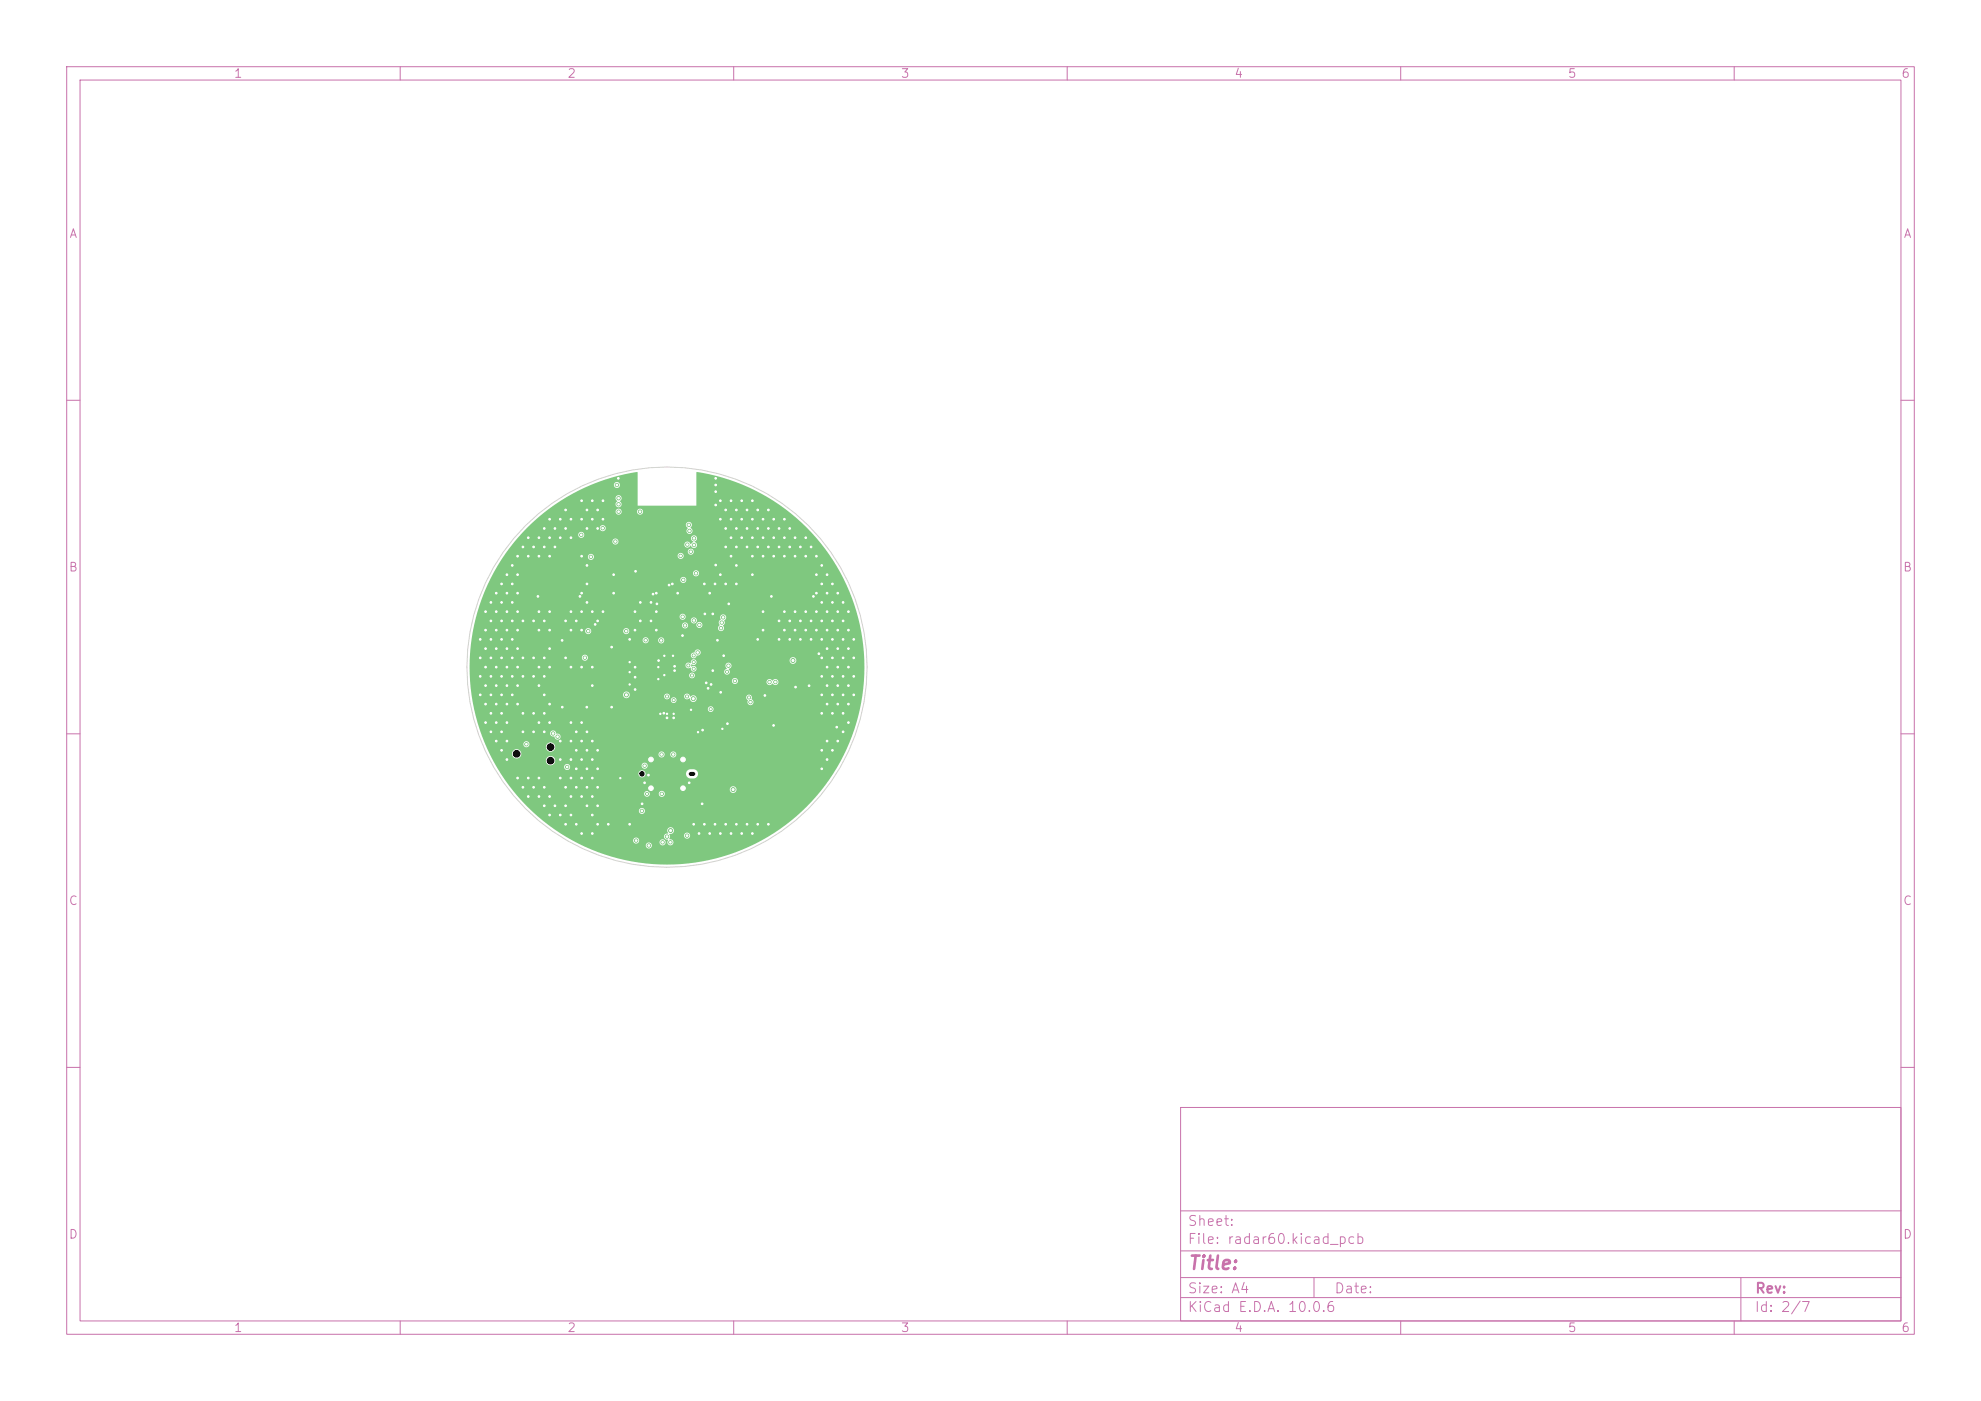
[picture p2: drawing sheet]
<svg xmlns="http://www.w3.org/2000/svg" width="297mm" height="210mm" viewBox="0 0 297 210" stroke-linecap="round" stroke-linejoin="round" font-family="sans-serif">
<defs><g id="words">
<text font-size="2" fill="#c872ab" x="178" y="190.8">Title:</text>
<g font-size="1.5" fill="#c872ab">
<text x="178" y="184.1">Sheet:</text>
<text x="178" y="186.8">File: radar60.kicad_pcb</text>
<text x="178" y="197">KiCad E.D.A. 10.0.6</text>
<text x="178" y="194.2">Size: A4</text>
<text x="200" y="194.2">Date:</text>
<text x="263" y="197">Id: 2/7</text>
<text x="263" y="194.2">Rev:</text>
</g>
<g font-size="1.3" fill="#c872ab">
<text x="35" y="12">1</text>
<text x="85" y="12">2</text>
<text x="135" y="12">3</text>
<text x="185" y="12">4</text>
<text x="235" y="12">5</text>
<text x="285" y="12">6</text>
<text x="10.3" y="36">A</text>
<text x="285.3" y="36">A</text>
<text x="10.2" y="86">B</text>
<text x="285.2" y="86">B</text>
<text x="10.2" y="136">C</text>
<text x="285.2" y="136">C</text>
<text x="10.2" y="186">D</text>
<text x="285.2" y="186">D</text>
<text x="35" y="200">1</text>
<text x="85" y="200">2</text>
<text x="135" y="200">3</text>
<text x="185" y="200">4</text>
<text x="235" y="200">5</text>
<text x="285" y="200">6</text>
</g>
</g></defs>
<g fill="none" stroke="#c872ab" stroke-width=".15">
<path d="M10 10h277v190h-277zM12 12h273v186h-273zM60 10v2M110 10v2M160 10v2M210 10v2M260 10v2M10 60h2M285 60h2M10 110h2M285 110h2M10 160h2"/>
<path d="M177 166h108v32h-108zM285 160h2M60 198v2M110 198v2M160 198v2M177 194.5h108M177 191.5h108M177 187.5h108M177 181.5h108M197 191.5v3M210 198v2M260 198v2"/>
<path d="M261 191.5v6.5"/>
</g>
<g fill="#7fc87f" stroke="#7fc87f" stroke-width=".15">
<circle cx="97.6" cy="113.9" r=".55"/>
<circle cx="97.6" cy="118.2" r=".55"/>
<circle cx="102.4" cy="113.9" r=".55"/>
<circle cx="102.4" cy="118.2" r=".55"/>
<circle cx="105.3" cy="109.4" r=".25"/>
<circle cx="99.6" cy="101.2" r=".23"/>
<circle cx="96.3" cy="120.5" r=".25"/>
<circle cx="82.4" cy="108.3" r=".25"/>
<circle cx="81.6" cy="118" r=".25"/>
<circle cx="86.4" cy="109.7" r=".25"/>
<circle cx="96.6" cy="117.3" r=".25"/>
<circle cx="76.8" cy="98.6" r=".25"/>
<circle cx="80.8" cy="80.6" r=".25"/>
<circle cx="107.2" cy="87.5" r=".25"/>
<circle cx="112.8" cy="83.4" r=".25"/>
<circle cx="127.2" cy="97.2" r=".25"/>
<circle cx="100.3" cy="87.7" r=".25"/>
<circle cx="73.6" cy="90.3" r=".25"/>
<circle cx="84.3" cy="106" r=".25"/>
<circle cx="110.4" cy="79.2" r=".25"/>
<circle cx="87.2" cy="94.5" r=".25"/>
<circle cx="109.6" cy="75.1" r=".25"/>
<circle cx="119.2" cy="80.6" r=".25"/>
<circle cx="112.8" cy="80.6" r=".25"/>
<circle cx="72.8" cy="105.5" r=".25"/>
<circle cx="84" cy="113.9" r=".25"/>
<circle cx="87.2" cy="83.4" r=".25"/>
<circle cx="74.4" cy="97.2" r=".25"/>
<circle cx="80.8" cy="116.6" r=".25"/>
<circle cx="82.4" cy="91.7" r=".25"/>
<circle cx="123.2" cy="106.9" r=".25"/>
<circle cx="107.3" cy="71.7" r=".25"/>
<circle cx="78.4" cy="109.7" r=".25"/>
<circle cx="123.2" cy="87.5" r=".25"/>
<circle cx="88.8" cy="124.9" r=".25"/>
<circle cx="87.2" cy="91.7" r=".25"/>
<circle cx="73.6" cy="106.9" r=".25"/>
<circle cx="104.6" cy="109.8" r=".22"/>
<circle cx="94.4" cy="102.6" r=".22"/>
<circle cx="106.4" cy="124.9" r=".25"/>
<circle cx="125.6" cy="97.2" r=".25"/>
<circle cx="82.4" cy="97.2" r=".25"/>
<circle cx="77.6" cy="102.8" r=".25"/>
<circle cx="110.4" cy="82" r=".25"/>
<circle cx="72.8" cy="108.3" r=".25"/>
<circle cx="80" cy="93.1" r=".25"/>
<circle cx="124.8" cy="98.6" r=".25"/>
<circle cx="92" cy="86.1" r=".25"/>
<circle cx="100" cy="107.6" r=".25"/>
<circle cx="123.2" cy="95.8" r=".25"/>
<circle cx="88" cy="87.5" r=".25"/>
<circle cx="88.8" cy="75.1" r=".25"/>
<circle cx="125.4" cy="109" r=".25"/>
<circle cx="123.2" cy="115.2" r=".25"/>
<circle cx="124.8" cy="90.3" r=".25"/>
<circle cx="76" cy="91.7" r=".25"/>
<circle cx="112" cy="76.4" r=".25"/>
<circle cx="116.8" cy="82" r=".25"/>
<circle cx="120.8" cy="94.5" r=".25"/>
<circle cx="81.6" cy="98.6" r=".25"/>
<circle cx="97.2" cy="116.2" r=".25"/>
<circle cx="108.8" cy="123.6" r=".25"/>
<circle cx="120.8" cy="91.7" r=".25"/>
<circle cx="81.6" cy="106.9" r=".25"/>
<circle cx="88" cy="79.2" r=".25"/>
<circle cx="81.6" cy="101.4" r=".25"/>
<circle cx="88" cy="115.2" r=".25"/>
<circle cx="93" cy="116.6" r=".22"/>
<circle cx="87.2" cy="77.8" r=".25"/>
<circle cx="88" cy="84.8" r=".25"/>
<circle cx="110.4" cy="84.8" r=".25"/>
<circle cx="110.4" cy="123.6" r=".25"/>
<circle cx="119.2" cy="94.5" r=".25"/>
<circle cx="124.8" cy="112.5" r=".25"/>
<circle cx="76" cy="100" r=".25"/>
<circle cx="82.4" cy="80.6" r=".25"/>
<circle cx="74.4" cy="88.9" r=".25"/>
<circle cx="110.4" cy="76.4" r=".25"/>
<circle cx="101" cy="107.6" r=".25"/>
<circle cx="85.6" cy="77.8" r=".25"/>
<circle cx="123.2" cy="104.2" r=".25"/>
<circle cx="108" cy="75.1" r=".25"/>
<circle cx="74.4" cy="94.5" r=".25"/>
<circle cx="77.6" cy="91.7" r=".25"/>
<circle cx="89.2" cy="93.6" r=".25"/>
<circle cx="95.2" cy="103.4" r=".25"/>
<circle cx="121.6" cy="93.1" r=".25"/>
<circle cx="84" cy="122.2" r=".25"/>
<circle cx="95.3" cy="85.6" r=".25"/>
<circle cx="98.7" cy="101.8" r=".22"/>
<circle cx="80.8" cy="94.5" r=".25"/>
<circle cx="79.2" cy="80.6" r=".25"/>
<circle cx="120.8" cy="83.4" r=".25"/>
<circle cx="82.4" cy="105.5" r=".25"/>
<circle cx="89.6" cy="112.5" r=".25"/>
<circle cx="90.4" cy="91.7" r=".25"/>
<circle cx="96" cy="93.1" r=".25"/>
<circle cx="78.4" cy="98.6" r=".25"/>
<circle cx="99" cy="107" r=".23"/>
<circle cx="124.8" cy="106.9" r=".25"/>
<circle cx="87.2" cy="111.1" r=".25"/>
<circle cx="105.9" cy="102.4" r=".25"/>
<circle cx="125.6" cy="100" r=".25"/>
<circle cx="75.2" cy="109.7" r=".25"/>
<circle cx="91.7" cy="97" r=".25"/>
<circle cx="117.6" cy="91.7" r=".25"/>
<circle cx="85.6" cy="108.3" r=".25"/>
<circle cx="107.3" cy="73.7" r=".25"/>
<circle cx="121.6" cy="82" r=".25"/>
<circle cx="77.6" cy="83.4" r=".25"/>
<circle cx="98.7" cy="99" r=".25"/>
<circle cx="123.2" cy="101.4" r=".25"/>
<circle cx="84.8" cy="93.1" r=".25"/>
<circle cx="124.8" cy="93.1" r=".25"/>
<circle cx="99.6" cy="98.3" r=".23"/>
<circle cx="100.8" cy="87.5" r=".25"/>
<circle cx="87.2" cy="108.3" r=".25"/>
<circle cx="84.3" cy="96" r=".25"/>
<circle cx="88.8" cy="111.1" r=".25"/>
<circle cx="120" cy="93.1" r=".25"/>
<circle cx="122" cy="89.4" r=".25"/>
<circle cx="115.7" cy="89.4" r=".25"/>
<circle cx="89.6" cy="79.2" r=".25"/>
<circle cx="84.8" cy="79.2" r=".25"/>
<circle cx="76.8" cy="90.3" r=".25"/>
<circle cx="125.6" cy="105.5" r=".25"/>
<circle cx="92.7" cy="71.7" r=".25"/>
<circle cx="75.2" cy="112.5" r=".25"/>
<circle cx="85.6" cy="111.1" r=".25"/>
<circle cx="113.6" cy="95.8" r=".25"/>
<circle cx="76" cy="113.9" r=".25"/>
<circle cx="73.6" cy="95.8" r=".25"/>
<circle cx="95.2" cy="91.7" r=".25"/>
<circle cx="74.4" cy="102.8" r=".25"/>
<circle cx="75.2" cy="106.9" r=".25"/>
<circle cx="75.2" cy="104.2" r=".25"/>
<circle cx="74.4" cy="105.5" r=".25"/>
<circle cx="87.2" cy="119.4" r=".25"/>
<circle cx="78.4" cy="93.1" r=".25"/>
<circle cx="84" cy="77.8" r=".25"/>
<circle cx="105.3" cy="120.5" r=".25"/>
<circle cx="85.6" cy="100" r=".25"/>
<circle cx="85.6" cy="122.2" r=".25"/>
<circle cx="74.4" cy="91.7" r=".25"/>
<circle cx="99.5" cy="106.9" r=".25"/>
<circle cx="117.6" cy="77.8" r=".25"/>
<circle cx="127.2" cy="108.3" r=".25"/>
<circle cx="107.3" cy="72.7" r=".25"/>
<circle cx="75.2" cy="95.8" r=".25"/>
<circle cx="84.8" cy="76.4" r=".25"/>
<circle cx="119.2" cy="83.4" r=".25"/>
<circle cx="111.2" cy="77.8" r=".25"/>
<circle cx="87.2" cy="124.9" r=".25"/>
<circle cx="105.6" cy="123.6" r=".25"/>
<circle cx="109.6" cy="77.8" r=".25"/>
<circle cx="114.4" cy="91.7" r=".25"/>
<circle cx="76.8" cy="104.2" r=".25"/>
<circle cx="91.2" cy="123.6" r=".25"/>
<circle cx="108" cy="77.8" r=".25"/>
<circle cx="113.6" cy="123.6" r=".25"/>
<circle cx="116" cy="108.7" r=".25"/>
<circle cx="77.6" cy="86.1" r=".25"/>
<circle cx="97.9" cy="89.1" r=".25"/>
<circle cx="125.6" cy="88.9" r=".25"/>
<circle cx="108" cy="124.9" r=".25"/>
<circle cx="108.3" cy="109.2" r=".23"/>
<circle cx="101.1" cy="99.9" r=".25"/>
<circle cx="128" cy="101.4" r=".25"/>
<circle cx="72.8" cy="100" r=".25"/>
<circle cx="87" cy="89.4" r=".25"/>
<circle cx="116" cy="83.4" r=".25"/>
<circle cx="97.6" cy="93.1" r=".25"/>
<circle cx="127.2" cy="105.5" r=".25"/>
<circle cx="97.6" cy="90.3" r=".25"/>
<circle cx="86.4" cy="115.2" r=".25"/>
<circle cx="88.8" cy="102.8" r=".25"/>
<circle cx="72" cy="98.6" r=".25"/>
<circle cx="127.2" cy="100" r=".25"/>
<circle cx="80" cy="106.9" r=".25"/>
<circle cx="85.6" cy="91.7" r=".25"/>
<circle cx="80.8" cy="102.8" r=".25"/>
<circle cx="72.8" cy="94.5" r=".25"/>
<circle cx="122.4" cy="94.5" r=".25"/>
<circle cx="109.3" cy="90.5" r=".25"/>
<circle cx="106.6" cy="102.6" r=".25"/>
<circle cx="79.2" cy="119.4" r=".25"/>
<circle cx="127.2" cy="102.8" r=".25"/>
<circle cx="81.6" cy="79.2" r=".25"/>
<circle cx="76.8" cy="87.5" r=".25"/>
<circle cx="107.6" cy="96" r=".25"/>
<circle cx="102.3" cy="95.3" r=".25"/>
<circle cx="72.8" cy="91.7" r=".25"/>
<circle cx="77.6" cy="97.2" r=".25"/>
<circle cx="122.4" cy="88.9" r=".25"/>
<circle cx="77.6" cy="100" r=".25"/>
<circle cx="98.4" cy="91.7" r=".25"/>
<circle cx="81.6" cy="104.2" r=".25"/>
<circle cx="128" cy="95.8" r=".25"/>
<circle cx="112.8" cy="75.1" r=".25"/>
<circle cx="80.8" cy="91.7" r=".25"/>
<circle cx="108.8" cy="87.5" r=".25"/>
<circle cx="76" cy="97.2" r=".25"/>
<circle cx="108.5" cy="98.3" r=".25"/>
<circle cx="72" cy="101.4" r=".25"/>
<circle cx="75.2" cy="93.1" r=".25"/>
<circle cx="94.4" cy="99.2" r=".22"/>
<circle cx="72.8" cy="97.2" r=".25"/>
<circle cx="76.8" cy="101.4" r=".25"/>
<circle cx="89.6" cy="76.4" r=".25"/>
<circle cx="106.9" cy="100.5" r=".25"/>
<circle cx="72.8" cy="102.8" r=".25"/>
<circle cx="82.4" cy="122.2" r=".25"/>
<circle cx="76" cy="86.1" r=".25"/>
<circle cx="76" cy="94.5" r=".25"/>
<circle cx="108" cy="86.1" r=".25"/>
<circle cx="118.4" cy="93.1" r=".25"/>
<circle cx="124" cy="91.7" r=".25"/>
<circle cx="126.4" cy="98.6" r=".25"/>
<circle cx="81.6" cy="109.7" r=".25"/>
<circle cx="86.4" cy="123.6" r=".25"/>
<circle cx="117.6" cy="80.6" r=".25"/>
<circle cx="87.2" cy="100" r=".25"/>
<circle cx="87.2" cy="113.9" r=".25"/>
<circle cx="116" cy="77.8" r=".25"/>
<circle cx="119.3" cy="103" r=".25"/>
<circle cx="112" cy="79.2" r=".25"/>
<circle cx="126.4" cy="104.2" r=".25"/>
<circle cx="124.8" cy="87.5" r=".25"/>
<circle cx="112.8" cy="86.1" r=".25"/>
<circle cx="122.4" cy="91.7" r=".25"/>
<circle cx="81.6" cy="82" r=".25"/>
<circle cx="110.4" cy="87.5" r=".25"/>
<circle cx="89.6" cy="93.1" r=".25"/>
<circle cx="116.8" cy="79.2" r=".25"/>
<circle cx="98.4" cy="94.5" r=".25"/>
<circle cx="112" cy="82" r=".25"/>
<circle cx="112" cy="123.6" r=".25"/>
<circle cx="88" cy="76.4" r=".25"/>
<circle cx="104" cy="123.6" r=".25"/>
<circle cx="126.4" cy="109.7" r=".25"/>
<circle cx="100.9" cy="98.3" r=".23"/>
<circle cx="73.6" cy="101.4" r=".25"/>
<circle cx="73.6" cy="98.6" r=".25"/>
<circle cx="88.8" cy="122.2" r=".25"/>
<circle cx="89.6" cy="118" r=".25"/>
<circle cx="101.6" cy="88.9" r=".25"/>
<circle cx="76" cy="105.5" r=".25"/>
<circle cx="77.6" cy="116.6" r=".25"/>
<circle cx="114.4" cy="80.6" r=".25"/>
<circle cx="113.6" cy="82" r=".25"/>
<circle cx="94.4" cy="95.8" r=".25"/>
<circle cx="72" cy="95.8" r=".25"/>
<circle cx="118.4" cy="82" r=".25"/>
<circle cx="124" cy="88.9" r=".25"/>
<circle cx="108" cy="103.8" r=".25"/>
<circle cx="84.8" cy="118" r=".25"/>
<circle cx="95.2" cy="94.5" r=".25"/>
<circle cx="80" cy="98.6" r=".25"/>
<circle cx="112.8" cy="77.8" r=".25"/>
<circle cx="106.2" cy="103.2" r=".25"/>
<circle cx="100" cy="107" r=".23"/>
<circle cx="80.8" cy="119.4" r=".25"/>
<circle cx="126.4" cy="101.4" r=".25"/>
<circle cx="81.6" cy="93.1" r=".25"/>
<circle cx="113.6" cy="76.4" r=".25"/>
<circle cx="75.2" cy="101.4" r=".25"/>
<circle cx="79.2" cy="83.4" r=".25"/>
<circle cx="98.7" cy="100" r=".22"/>
<circle cx="114.7" cy="104.3" r=".25"/>
<circle cx="115.2" cy="82" r=".25"/>
<circle cx="123.2" cy="84.8" r=".25"/>
<circle cx="76" cy="88.9" r=".25"/>
<circle cx="90.4" cy="77.8" r=".25"/>
<circle cx="94.4" cy="100.7" r=".22"/>
<circle cx="116.8" cy="95.8" r=".25"/>
<circle cx="82.4" cy="100" r=".25"/>
<circle cx="124.8" cy="104.2" r=".25"/>
<circle cx="107.3" cy="75.7" r=".25"/>
<circle cx="77.6" cy="88.9" r=".25"/>
<circle cx="114.4" cy="77.8" r=".25"/>
<circle cx="126.4" cy="106.9" r=".25"/>
<circle cx="84.8" cy="123.6" r=".25"/>
<circle cx="124" cy="105.5" r=".25"/>
<circle cx="89.6" cy="115.2" r=".25"/>
<circle cx="86.4" cy="118" r=".25"/>
<circle cx="103.6" cy="106.4" r=".22"/>
<circle cx="121.6" cy="95.8" r=".25"/>
<circle cx="83.2" cy="120.8" r=".25"/>
<circle cx="115.2" cy="79.2" r=".25"/>
<circle cx="113.6" cy="79.2" r=".25"/>
<circle cx="98.4" cy="88.9" r=".25"/>
<circle cx="109.1" cy="108.5" r=".25"/>
<circle cx="85.6" cy="113.9" r=".25"/>
<circle cx="76" cy="108.3" r=".25"/>
<circle cx="120.8" cy="80.6" r=".25"/>
<circle cx="124" cy="97.2" r=".25"/>
<circle cx="82.4" cy="119.4" r=".25"/>
<circle cx="124.8" cy="95.8" r=".25"/>
<circle cx="76.8" cy="95.8" r=".25"/>
<circle cx="88.8" cy="113.9" r=".25"/>
<circle cx="77.6" cy="94.5" r=".25"/>
<circle cx="83.2" cy="82" r=".25"/>
<circle cx="85.6" cy="116.6" r=".25"/>
<circle cx="126.4" cy="93.1" r=".25"/>
<circle cx="124" cy="100" r=".25"/>
<circle cx="87.2" cy="116.6" r=".25"/>
<circle cx="109.6" cy="124.9" r=".25"/>
<circle cx="111.2" cy="124.9" r=".25"/>
<circle cx="90.4" cy="75.1" r=".25"/>
<circle cx="116" cy="80.6" r=".25"/>
<circle cx="105.7" cy="92" r=".25"/>
<circle cx="80.6" cy="89.4" r=".25"/>
<circle cx="84" cy="116.6" r=".25"/>
<circle cx="103.3" cy="117.3" r=".25"/>
<circle cx="86.4" cy="93.1" r=".25"/>
<circle cx="91.7" cy="106" r=".25"/>
<circle cx="73.6" cy="104.2" r=".25"/>
<circle cx="88.8" cy="91.7" r=".25"/>
<circle cx="112.8" cy="124.9" r=".25"/>
<circle cx="87.2" cy="88.9" r=".25"/>
<circle cx="85.6" cy="94.5" r=".25"/>
<circle cx="123.2" cy="112.5" r=".25"/>
<circle cx="80" cy="109.7" r=".25"/>
<circle cx="127.2" cy="91.7" r=".25"/>
<circle cx="120" cy="82" r=".25"/>
<circle cx="74.4" cy="108.3" r=".25"/>
<circle cx="125.6" cy="94.5" r=".25"/>
<circle cx="124.8" cy="101.4" r=".25"/>
<circle cx="115.2" cy="76.4" r=".25"/>
<circle cx="108.8" cy="82" r=".25"/>
<circle cx="108.8" cy="76.4" r=".25"/>
<circle cx="124" cy="111.1" r=".25"/>
<circle cx="114.4" cy="83.4" r=".25"/>
<circle cx="80" cy="82" r=".25"/>
<circle cx="122.4" cy="86.1" r=".25"/>
<circle cx="79.2" cy="116.6" r=".25"/>
<circle cx="76" cy="102.8" r=".25"/>
<circle cx="78.4" cy="101.4" r=".25"/>
<circle cx="95.2" cy="100" r=".25"/>
<circle cx="122.4" cy="83.4" r=".25"/>
<circle cx="128" cy="104.2" r=".25"/>
<circle cx="85.6" cy="80.6" r=".25"/>
<circle cx="74.4" cy="100" r=".25"/>
<circle cx="123.2" cy="98.6" r=".25"/>
<circle cx="76" cy="111.1" r=".25"/>
<circle cx="80.8" cy="108.3" r=".25"/>
<circle cx="126.4" cy="95.8" r=".25"/>
<circle cx="80" cy="101.4" r=".25"/>
<circle cx="111.2" cy="80.6" r=".25"/>
<circle cx="128" cy="98.6" r=".25"/>
<circle cx="124" cy="94.5" r=".25"/>
<circle cx="82.4" cy="77.8" r=".25"/>
<circle cx="89.6" cy="120.8" r=".25"/>
<circle cx="82.4" cy="94.5" r=".25"/>
<circle cx="84" cy="111.1" r=".25"/>
<circle cx="80.8" cy="83.4" r=".25"/>
<circle cx="125.6" cy="111.1" r=".25"/>
<circle cx="109.6" cy="83.4" r=".25"/>
<circle cx="74.4" cy="111.1" r=".25"/>
<circle cx="88.8" cy="119.4" r=".25"/>
<circle cx="88" cy="106" r=".25"/>
<circle cx="92" cy="88.9" r=".25"/>
<circle cx="76.8" cy="93.1" r=".25"/>
<circle cx="105.6" cy="87.5" r=".25"/>
<circle cx="84.8" cy="98.6" r=".25"/>
<circle cx="85.6" cy="119.4" r=".25"/>
<circle cx="123.2" cy="90.3" r=".25"/>
<circle cx="78.4" cy="82" r=".25"/>
<circle cx="75.2" cy="98.6" r=".25"/>
<circle cx="118.4" cy="79.2" r=".25"/>
<circle cx="80" cy="118" r=".25"/>
<circle cx="124" cy="86.1" r=".25"/>
<circle cx="87.2" cy="75.1" r=".25"/>
<circle cx="120" cy="95.8" r=".25"/>
<circle cx="104.8" cy="124.9" r=".25"/>
<circle cx="116.8" cy="93.1" r=".25"/>
<circle cx="115.2" cy="123.6" r=".25"/>
<circle cx="78.4" cy="106.9" r=".25"/>
<circle cx="106.4" cy="88.9" r=".25"/>
<circle cx="117.6" cy="94.5" r=".25"/>
<circle cx="89.6" cy="123.6" r=".25"/>
<circle cx="101.1" cy="100.5" r=".25"/>
<circle cx="127.2" cy="94.5" r=".25"/>
<circle cx="88.8" cy="100" r=".25"/>
<circle cx="75.2" cy="90.3" r=".25"/>
<circle cx="125.6" cy="102.8" r=".25"/>
<circle cx="88" cy="120.8" r=".25"/>
<circle cx="107.2" cy="123.6" r=".25"/>
<circle cx="107.3" cy="84.7" r=".25"/>
<circle cx="84" cy="80.6" r=".25"/>
<circle cx="123.2" cy="93.1" r=".25"/>
<circle cx="88.8" cy="77.8" r=".25"/>
<circle cx="88" cy="90.3" r=".25"/>
<circle cx="126.4" cy="90.3" r=".25"/>
<circle cx="122.8" cy="98" r=".25"/>
<circle cx="125.6" cy="91.7" r=".25"/>
<circle cx="80.8" cy="100" r=".25"/>
<circle cx="95.2" cy="101.5" r=".25"/>
<circle cx="72" cy="104.2" r=".25"/>
<circle cx="88.8" cy="116.6" r=".25"/>
<circle cx="111.2" cy="75.1" r=".25"/>
<circle cx="83.2" cy="79.2" r=".25"/>
<circle cx="121.3" cy="102.8" r=".25"/>
<circle cx="73.6" cy="93.1" r=".25"/>
<circle cx="88" cy="118" r=".25"/>
<circle cx="84.8" cy="120.8" r=".25"/>
<circle cx="124" cy="113.9" r=".25"/>
<circle cx="108.8" cy="79.2" r=".25"/>
<circle cx="114.4" cy="94.5" r=".25"/>
<circle cx="88" cy="112.5" r=".25"/>
<circle cx="124" cy="102.8" r=".25"/>
<circle cx="98.5" cy="90.5" r=".25"/>
<circle cx="117.6" cy="83.4" r=".25"/>
<circle cx="86.4" cy="112.5" r=".25"/>
<circle cx="96" cy="90.3" r=".25"/>
<circle cx="73.6" cy="109.7" r=".25"/>
<circle cx="77.6" cy="105.5" r=".25"/>
<circle cx="94.4" cy="123.6" r=".25"/>
<circle cx="88" cy="109.7" r=".25"/>
<circle cx="119.2" cy="91.7" r=".25"/>
<circle cx="78.4" cy="118" r=".25"/>
<circle cx="109.6" cy="80.6" r=".25"/>
<circle cx="82.4" cy="83.4" r=".25"/>
<circle cx="118.4" cy="95.8" r=".25"/>
<circle cx="76.8" cy="84.8" r=".25"/>
<circle cx="81.6" cy="120.8" r=".25"/>
<circle cx="106.9" cy="92" r=".25"/>
<circle cx="75.2" cy="87.5" r=".25"/>
<circle cx="101" cy="107" r=".23"/>
<circle cx="112.3" cy="104.5" r=".23"/>
<circle cx="97" cy="119" r=".23"/>
<circle cx="96.6" cy="114.8" r=".25"/>
<circle cx="99.2" cy="119" r=".25"/>
<circle cx="112.5" cy="105.3" r=".25"/>
<circle cx="100.9" cy="113.1" r=".25"/>
<circle cx="100.5" cy="124.5" r=".3"/>
<circle cx="103.1" cy="81.6" r=".25"/>
<circle cx="116.3" cy="102.2" r=".25"/>
<circle cx="115.4" cy="102.2" r=".25"/>
<circle cx="102" cy="83.3" r=".25"/>
<circle cx="92.7" cy="74.7" r=".25"/>
<circle cx="100" cy="125.4" r=".25"/>
<circle cx="103" cy="125.3" r=".25"/>
<circle cx="93.9" cy="104.2" r=".3"/>
<circle cx="103.9" cy="104.7" r=".3"/>
<circle cx="109.2" cy="99.8" r=".25"/>
<circle cx="106.5" cy="106.3" r=".23"/>
<circle cx="104" cy="100.2" r=".23"/>
<circle cx="108.1" cy="94.2" r=".25"/>
<circle cx="108.4" cy="92.5" r=".25"/>
<circle cx="110.2" cy="102.1" r=".25"/>
<circle cx="104" cy="98.2" r=".23"/>
<circle cx="96.2" cy="121.6" r=".25"/>
<circle cx="99.2" cy="113.1" r=".25"/>
<circle cx="103.2" cy="99.8" r=".22"/>
<circle cx="104" cy="99.2" r=".23"/>
<circle cx="104.6" cy="97.8" r=".25"/>
<circle cx="102.4" cy="86.9" r=".25"/>
<circle cx="102.3" cy="92.5" r=".25"/>
<circle cx="104" cy="93" r=".25"/>
<circle cx="104.3" cy="85.9" r=".25"/>
<circle cx="104" cy="81.7" r=".25"/>
<circle cx="102.7" cy="93.8" r=".25"/>
<circle cx="104" cy="80.7" r=".25"/>
<circle cx="104.9" cy="93.7" r=".25"/>
<circle cx="108.2" cy="93.3" r=".25"/>
<circle cx="99.3" cy="126.3" r=".25"/>
<circle cx="92.7" cy="75.6" r=".25"/>
<circle cx="100.5" cy="126.3" r=".25"/>
<circle cx="118.9" cy="99" r=".3"/>
<circle cx="109.9" cy="118.4" r=".3"/>
<circle cx="101" cy="104.9" r=".23"/>
<circle cx="88.6" cy="83.5" r=".25"/>
<circle cx="92.5" cy="72.7" r=".25"/>
<circle cx="92.7" cy="76.7" r=".25"/>
<circle cx="95.4" cy="126" r=".25"/>
<circle cx="90.4" cy="79.2" r=".25"/>
<circle cx="82.9" cy="109.9" r=".25"/>
<circle cx="78.9" cy="111.6" r=".25"/>
<circle cx="87.1" cy="80.2" r=".25"/>
<circle cx="92.3" cy="81.2" r=".25"/>
<circle cx="83.6" cy="110.4" r=".25"/>
<circle cx="103.6" cy="82.7" r=".25"/>
<circle cx="99.1" cy="96" r=".25"/>
<circle cx="96.8" cy="96" r=".25"/>
<circle cx="103.4" cy="79.6" r=".25"/>
<circle cx="103.3" cy="78.7" r=".25"/>
<circle cx="88.2" cy="94.6" r=".25"/>
<circle cx="93.9" cy="94.6" r=".25"/>
<circle cx="87.7" cy="98.6" r=".25"/>
<circle cx="85" cy="115" r=".25"/>
<circle cx="96" cy="76.7" r=".25"/>
<circle cx="97.3" cy="126.7" r=".25"/>
<circle cx="109" cy="100.7" r=".22"/>
<circle cx="103.8" cy="101.2" r=".22"/>
<circle cx="100" cy="104.4" r=".22"/>
<circle cx="103" cy="104.4" r=".22"/>
</g>
<path d="M79.1 79.1l.4-.5h23.3l.1 .4 .2 .1a.47 .47 0 0 0-.1 .8 .47 .47 0 0 0 .7-.1 .47 .47 0 0 0-.2-.7 .46 .46 0 0 0 0-.7 .46 .46 0 0 0-.7 .2h-23.3l2.3-2h10.5v.2a.45 .45 0 0 0 .5 .4 .45 .45 0 0 0 .4-.6h2.3v.2a.45 .45 0 0 0 .7 .3 .45 .45 0 0 0 0-.8 .45 .45 0 0 0-.7 .3h-2.3v-.1a.45 .45 0 0 0-.5-.3 .45 .45 0 0 0-.4 .4h-10.5l1.6-1.1h8.9v.1a.46 .46 0 0 0 .7 .3 .46 .46 0 0 0-.1-.7 .46 .46 0 0 0 .3-.7 .46 .46 0 0 0-.7-.2 .46 .46 0 0 0 0 .7v.2l-.2 .3h-8.9l2.4-1.5 2.9-1.4h3.3v.2a.45 .45 0 0 0 .7 .3 .45 .45 0 0 0 0-.8 .45 .45 0 0 0-.7 .3h-3.3l3-1 3.8-.9 .1 .1v5h8.8l.1-5.1a29.6 29.6 0 0 1 23.8 38 29.6 29.6 0 0 1-41.1 18h9.6v.1a.45 .45 0 0 0 .7 .3 .45 .45 0 0 0 0-.7 .45 .45 0 0 0-.7 .3h-9.6l-1.5-.8h9.2a.45 .45 0 0 0 .3 .5 .45 .45 0 0 0 .6-.2h3.1v.1a.45 .45 0 0 0 .7 .3 .45 .45 0 0 0 0-.7 .45 .45 0 0 0-.7 .3h-3.1a.45 .45 0 0 0-.3-.6 .45 .45 0 0 0-.6 .3h-9.2l-1-.6h14.9v.2a.64 .64 0 0 0 .6 .4 .46 .46 0 0 0 0 .8 .46 .46 0 0 0 .7-.4 .46 .46 0 0 0-.5-.5v-.6h2.2a.45 .45 0 0 0 .5 .5 .45 .45 0 0 0 .2-.7 .45 .45 0 0 0-.7 .1v.1h-2.2v-.2a.52 .52 0 0 0 .7-.4 .52 .52 0 0 0-.7-.5 .52 .52 0 0 0-.2 .8l-.1 .1a.45 .45 0 0 0-.5 .3h-14.9l-2.4-1.6-2.6-2.2h16.1v.1a.45 .45 0 0 0 .7 .3 .45 .45 0 0 0 0-.7 .45 .45 0 0 0-.7 .3h-16.1l-2.4-2.6h19.3a.43 .43 0 0 0 .4 .5 .43 .43 0 0 0 .4-.5h1.4v.2a.45 .45 0 0 0 .7 .3 .45 .45 0 0 0 0-.8 .45 .45 0 0 0-.7 .3h-1.4v-.1a.43 .43 0 0 0-.5-.2 .43 .43 0 0 0-.3 .3h-19.3l-.6-.6h32.7a.5 .5 0 0 0 .7 .5 .5 .5 0 0 0 .2-.8 .5 .5 0 0 0-.9 .2v.1h-32.7l-1.6-2.4h20.6v.2a.54 .54 0 0 0 .6 .4 .54 .54 0 0 0 .5-.6h6v.2a.69 .69 0 0 0 .7 .6h.7a.69 .69 0 0 0 .5-.8 .69 .69 0 0 0-.7-.6h-.6a.69 .69 0 0 0-.6 .6h-6a.54 .54 0 0 0-.6-.4 .54 .54 0 0 0-.5 .4h-20.6l-.7-1h10.2v.1a.45 .45 0 0 0 .6 .4 .45 .45 0 0 0 .2-.7h10.8v.1a.45 .45 0 0 0 .7 .4 .45 .45 0 0 0 0-.8 .45 .45 0 0 0-.7 .3h-10.8a.45 .45 0 0 0-.5-.2 .45 .45 0 0 0-.3 .4h-10.2l-.5-1h7.9v.2a.7 .7 0 0 0 1.1 .5 .7 .7 0 0 0 0-1.2 .7 .7 0 0 0-1.1 .5h-7.9l-.5-1h3.4v.2a.7 .7 0 0 0 .7 .6 .7 .7 0 0 0 .7-.7h20.5v.2a.45 .45 0 0 0 .5 .3 .45 .45 0 0 0 .4-.5h.9v.2a.45 .45 0 0 0 .7 .3 .45 .45 0 0 0 0-.8 .45 .45 0 0 0-.7 .3h-.9v-.1a.45 .45 0 0 0-.5-.3 .45 .45 0 0 0-.4 .4h-20.5v-.1a.7 .7 0 0 0-.7-.6 .7 .7 0 0 0-.7 .6h-3.4l-.7-1.4h5.8v.1a.46 .46 0 0 0 .7 .3h2.6v.2a.7 .7 0 0 0 1.1 .5 .7 .7 0 0 0 0-1.2 .7 .7 0 0 0-1.1 .5h-2.6l.1-.1a.45 .45 0 0 0-.2-.7 .45 .45 0 0 0-.6 .4h-5.8l-.6-1.6h10.4l.1 .4 .5 .1a.46 .46 0 0 0 .6 .5 .46 .46 0 0 0 .3-.6 .46 .46 0 0 0-.6-.3v-.1a.45 .45 0 0 0-.5-.4 .45 .45 0 0 0-.4 .4h-10.4l-1-3.7h35v.2a.43 .43 0 0 0 .7 .3 .43 .43 0 0 0 0-.8 .43 .43 0 0 0-.7 .3h-35l-.3-1.3h29.8v.1a.43 .43 0 0 0 .6 .3 .43 .43 0 0 0 0-.7 .43 .43 0 0 0-.6 .3h-29.8l-.1-.8h22.7a.5 .5 0 0 0 .4 .5 .5 .5 0 0 0 .6-.3h5.2v.2a.43 .43 0 0 0 .5 .3 .43 .43 0 0 0 .3-.5h2.2v.2a.5 .5 0 0 0 .8 .2 .51 .51 0 0 0 .6 .5 .51 .51 0 0 0 .4-.7h7.5l.1 .3a.31 .31 0 0 1 .1 .5 .46 .46 0 0 0 .7 .3 .46 .46 0 0 0-.1-.8 .44 .44 0 0 0-.2-.6 .44 .44 0 0 0-.6 .3l-7.6-.1a.63 .63 0 0 0-.9 0v-.1a.43 .43 0 0 0-.4-.3 .43 .43 0 0 0-.4 .3h-2.2a.43 .43 0 0 0-.4-.3 .43 .43 0 0 0-.4 .3h-5.2v-.1a.5 .5 0 0 0-.4-.5 .5 .5 0 0 0-.6 .4h-22.7l-.2-2.1h39.2a.45 .45 0 0 0 .4 .5 .45 .45 0 0 0 .5-.3h4.3v.1a.51 .51 0 0 0 .4 .4 .51 .51 0 0 0 .6-.2 .46 .46 0 0 0 .7 .1 .46 .46 0 0 0-.1-.7 .46 .46 0 0 0-.7 .1h-.1a.45 .45 0 0 0-.4-.2 .45 .45 0 0 0-.4 .4h-4.3a.45 .45 0 0 0-.3-.6 .45 .45 0 0 0-.6 .4h-39.2l-.1-.8h32.9a.43 .43 0 0 0 .6 .5 .43 .43 0 0 0 .2-.7 .43 .43 0 0 0-.7 .1l-.1 .1h-32.9v-.1v-1.4h32.4a.49 .49 0 0 0 .2 .4 .49 .49 0 0 0 .6 0v.1a.43 .43 0 0 0 .6 .4h4.4v.2a.44 .44 0 0 0 .7 .2 .44 .44 0 0 0-.1-.7 .47 .47 0 0 0 .5-.5 .47 .47 0 0 0-.5-.4 .47 .47 0 0 0-.4 .6l.2 .2-.3 .2-.1 .2h-4.4h.1a.46 .46 0 0 0 0-.7 .46 .46 0 0 0-.7 0v-.3h.1a.43 .43 0 0 0 .6-.1 .43 .43 0 0 0 0-.6h14.1v.2a.5 .5 0 0 0 .8 .3 .5 .5 0 0 0 0-.8 .5 .5 0 0 0-.8 .3h-14.1a.48 .48 0 0 0-.6 0 .48 .48 0 0 0-.2 .5 .43 .43 0 0 0-.7 .3h-32.4v-1.2h16.8a.45 .45 0 0 0 .7 .5 .45 .45 0 0 0 0-.8h15.7v.1a.45 .45 0 0 0 .4 .4 .45 .45 0 0 0 .5-.4 .46 .46 0 0 0 .5-.4 .46 .46 0 0 0-.4-.6 .46 .46 0 0 0-.5 .5l-.4 .1-.1 .3h-15.7a.45 .45 0 0 0-.7 .3h-16.8l.3-2.6h25.6a.45 .45 0 0 0 .5 .5 .45 .45 0 0 0 .5-.5h1.4v.2a.45 .45 0 0 0 .7 .3 .45 .45 0 0 0 0-.8 .45 .45 0 0 0-.7 .3h-1.4a.45 .45 0 0 0-.5-.4 .45 .45 0 0 0-.5 .4h-25.6l.2-1.4h16.8v.2a.45 .45 0 0 0 .5 .4 .45 .45 0 0 0 .4-.6h4.8v.2a.45 .45 0 0 0 .7 .3 .45 .45 0 0 0 0-.8 .45 .45 0 0 0-.7 .3h-4.8a.45 .45 0 0 0-.4-.3 .45 .45 0 0 0-.5 .3h-16.8l.2-.8h31.2v.1a.45 .45 0 0 0 .5 .4 .45 .45 0 0 0 .3-.6h1.3v.1a.45 .45 0 0 0 .6 .4h2.6v.1a.46 .46 0 0 0 .7 .3 .46 .46 0 0 0 .1-.7v-.1a.58 .58 0 0 0 .2-.7 .46 .46 0 0 0 .2-.7 .46 .46 0 0 0-.7-.1 .46 .46 0 0 0 0 .7 .62 .62 0 0 0-.2 .9l-.3 .3h-2.6l.1-.1a.45 .45 0 0 0 0-.7 .45 .45 0 0 0-.7 .3h-1.3a.45 .45 0 0 0-.5-.3 .45 .45 0 0 0-.3 .4h-31.2l.2-.8h32.3v.2a.45 .45 0 0 0 .7 .3 .45 .45 0 0 0 0-.8 .45 .45 0 0 0-.7 .3h-32.3l.1-.5h30.5v.1a.45 .45 0 0 0 .7 .3 .45 .45 0 0 0 0-.7 .45 .45 0 0 0-.7 .3h-30.5l.9-2.7 1.2-2.8h28.5v.1a.45 .45 0 0 0 .7 .3 .45 .45 0 0 0 0-.8 .45 .45 0 0 0-.7 .4h-28.5l.5-1h29.9a.45 .45 0 0 0 .6 .5 .45 .45 0 0 0 .2-.8 .45 .45 0 0 0-.8 .2v.1h-29.9l1.5-2.5h12.6a.45 .45 0 0 0 .6 .5 .45 .45 0 0 0 .3-.6h12.6v.1a.45 .45 0 0 0 .7 .3 .45 .45 0 0 0 0-.8 .45 .45 0 0 0-.7 .4l-12.6-.1a.45 .45 0 0 0-.5-.2 .45 .45 0 0 0-.4 .4h-12.6l.5-.8h27.1v.2a.45 .45 0 0 0 .7 .3 .45 .45 0 0 0 0-.8 .45 .45 0 0 0-.7 .3h-27.1l1.2-1.5h14.6v.1a.45 .45 0 0 0 .7 .4h10.1v.1a.51 .51 0 0 0 .5 .4 .51 .51 0 0 0 .5-.3 .49 .49 0 0 0 .8 .2 .49 .49 0 0 0-.3-.8 .46 .46 0 0 0 .4-.7 .46 .46 0 0 0-.8-.1 .46 .46 0 0 0 .3 .8l-.5 .4a.47 .47 0 0 0-.4-.4 .47 .47 0 0 0-.5 .4h-10.1v-.1a.45 .45 0 0 0 0-.7 .45 .45 0 0 0-.7 .3h-14.6l.9-1h8.6a.45 .45 0 0 0 .6 .5 .45 .45 0 0 0 .2-.7 .45 .45 0 0 0-.8 .1v.1h-8.6l.9-1h10.9a.45 .45 0 0 0 .6 .5 .45 .45 0 0 0 .2-.7 .45 .45 0 0 0-.8 .1v.1z" fill="#7fc87f"/>
<circle cx="100" cy="100" r="30" fill="none" stroke="#d0d2cd" stroke-width=".15"/>
<g fill="#fff" stroke="#fff" stroke-width=".15">
<circle cx="105.3" cy="109.4" r=".13"/>
<circle cx="99.6" cy="101.2" r=".1"/>
<circle cx="96.3" cy="120.5" r=".12"/>
<circle cx="82.4" cy="108.3" r=".13"/>
<circle cx="81.6" cy="118" r=".12"/>
<circle cx="86.4" cy="109.7" r=".13"/>
<circle cx="96.6" cy="117.3" r=".13"/>
<circle cx="76.8" cy="98.6" r=".12"/>
<circle cx="80.8" cy="80.6" r=".12"/>
<circle cx="107.2" cy="87.5" r=".12"/>
<circle cx="112.8" cy="83.4" r=".13"/>
<circle cx="127.2" cy="97.2" r=".13"/>
<circle cx="100.3" cy="87.7" r=".13"/>
<circle cx="73.6" cy="90.3" r=".12"/>
<circle cx="84.3" cy="106" r=".12"/>
<circle cx="110.4" cy="79.2" r=".12"/>
<circle cx="87.2" cy="94.5" r=".12"/>
<circle cx="109.6" cy="75.1" r=".12"/>
<circle cx="119.2" cy="80.6" r=".12"/>
<circle cx="112.8" cy="80.6" r=".13"/>
<circle cx="72.8" cy="105.5" r=".12"/>
<circle cx="84" cy="113.9" r=".12"/>
<circle cx="87.2" cy="83.4" r=".12"/>
<circle cx="74.4" cy="97.2" r=".13"/>
<circle cx="80.8" cy="116.6" r=".12"/>
<circle cx="82.4" cy="91.7" r=".13"/>
<circle cx="123.2" cy="106.9" r=".13"/>
<circle cx="107.3" cy="71.7" r=".12"/>
<circle cx="78.4" cy="109.7" r=".13"/>
<circle cx="123.2" cy="87.5" r=".12"/>
<circle cx="88.8" cy="124.9" r=".12"/>
<circle cx="87.2" cy="91.7" r=".12"/>
<circle cx="73.6" cy="106.9" r=".12"/>
<circle cx="104.6" cy="109.8" r=".1"/>
<circle cx="94.4" cy="102.6" r=".1"/>
<circle cx="106.4" cy="124.9" r=".12"/>
<circle cx="125.6" cy="97.2" r=".13"/>
<circle cx="82.4" cy="97.2" r=".13"/>
<circle cx="77.6" cy="102.8" r=".12"/>
<circle cx="110.4" cy="82" r=".12"/>
<circle cx="72.8" cy="108.3" r=".13"/>
<circle cx="80" cy="93.1" r=".12"/>
<circle cx="124.8" cy="98.6" r=".13"/>
<circle cx="92" cy="86.1" r=".13"/>
<circle cx="100" cy="107.6" r=".12"/>
<circle cx="123.2" cy="95.8" r=".13"/>
<circle cx="88" cy="87.5" r=".12"/>
<circle cx="88.8" cy="75.1" r=".12"/>
<circle cx="125.5" cy="109" r=".12"/>
<circle cx="123.2" cy="115.2" r=".12"/>
<circle cx="124.8" cy="90.3" r=".13"/>
<circle cx="76" cy="91.7" r=".13"/>
<circle cx="112" cy="76.4" r=".12"/>
<circle cx="116.8" cy="82" r=".13"/>
<circle cx="120.8" cy="94.5" r=".13"/>
<circle cx="81.6" cy="98.6" r=".12"/>
<circle cx="97.2" cy="116.2" r=".12"/>
<circle cx="108.8" cy="123.6" r=".12"/>
<circle cx="120.8" cy="91.7" r=".13"/>
<circle cx="81.6" cy="106.9" r=".12"/>
<circle cx="88" cy="79.2" r=".12"/>
<circle cx="81.6" cy="101.4" r=".12"/>
<circle cx="88" cy="115.2" r=".12"/>
<circle cx="93" cy="116.6" r=".1"/>
<circle cx="87.2" cy="77.8" r=".12"/>
<circle cx="88" cy="84.8" r=".12"/>
<circle cx="110.4" cy="84.8" r=".12"/>
<circle cx="110.4" cy="123.6" r=".12"/>
<circle cx="119.2" cy="94.5" r=".12"/>
<circle cx="124.8" cy="112.5" r=".13"/>
<circle cx="76" cy="100" r=".13"/>
<circle cx="82.4" cy="80.6" r=".13"/>
<circle cx="74.4" cy="88.9" r=".12"/>
<circle cx="110.4" cy="76.4" r=".12"/>
<circle cx="101" cy="107.6" r=".12"/>
<circle cx="85.6" cy="77.8" r=".12"/>
<circle cx="123.2" cy="104.2" r=".12"/>
<circle cx="108" cy="75.1" r=".12"/>
<circle cx="74.4" cy="94.5" r=".13"/>
<circle cx="77.6" cy="91.7" r=".12"/>
<circle cx="89.2" cy="93.6" r=".12"/>
<circle cx="95.2" cy="103.4" r=".12"/>
<circle cx="121.6" cy="93.1" r=".12"/>
<circle cx="84" cy="122.2" r=".12"/>
<circle cx="95.3" cy="85.6" r=".12"/>
<circle cx="98.7" cy="101.8" r=".1"/>
<circle cx="80.8" cy="94.5" r=".12"/>
<circle cx="79.2" cy="80.6" r=".12"/>
<circle cx="120.8" cy="83.4" r=".13"/>
<circle cx="82.4" cy="105.5" r=".13"/>
<circle cx="89.6" cy="112.5" r=".12"/>
<circle cx="90.4" cy="91.7" r=".13"/>
<circle cx="96" cy="93.1" r=".12"/>
<circle cx="78.4" cy="98.6" r=".12"/>
<circle cx="99" cy="107" r=".1"/>
<circle cx="124.8" cy="106.9" r=".13"/>
<circle cx="87.2" cy="111.1" r=".12"/>
<circle cx="105.9" cy="102.4" r=".13"/>
<circle cx="125.6" cy="100" r=".12"/>
<circle cx="75.2" cy="109.7" r=".13"/>
<circle cx="91.7" cy="97" r=".13"/>
<circle cx="117.6" cy="91.7" r=".12"/>
<circle cx="85.6" cy="108.3" r=".12"/>
<circle cx="107.3" cy="73.7" r=".12"/>
<circle cx="121.6" cy="82" r=".12"/>
<circle cx="77.6" cy="83.4" r=".12"/>
<circle cx="98.7" cy="99" r=".13"/>
<circle cx="123.2" cy="101.4" r=".12"/>
<circle cx="84.8" cy="93.1" r=".12"/>
<circle cx="124.8" cy="93.1" r=".13"/>
<circle cx="99.6" cy="98.3" r=".1"/>
<circle cx="100.8" cy="87.5" r=".12"/>
<circle cx="87.2" cy="108.3" r=".13"/>
<circle cx="84.3" cy="96" r=".12"/>
<circle cx="88.8" cy="111.1" r=".12"/>
<circle cx="120" cy="93.1" r=".12"/>
<circle cx="122" cy="89.4" r=".13"/>
<circle cx="115.7" cy="89.4" r=".13"/>
<circle cx="89.6" cy="79.2" r=".12"/>
<circle cx="84.8" cy="79.2" r=".12"/>
<circle cx="76.8" cy="90.3" r=".12"/>
<circle cx="125.6" cy="105.5" r=".12"/>
<circle cx="92.7" cy="71.7" r=".13"/>
<circle cx="75.2" cy="112.5" r=".12"/>
<circle cx="85.6" cy="111.1" r=".12"/>
<circle cx="113.6" cy="95.8" r=".13"/>
<circle cx="76" cy="113.9" r=".13"/>
<circle cx="73.6" cy="95.8" r=".12"/>
<circle cx="95.2" cy="91.7" r=".12"/>
<circle cx="74.4" cy="102.8" r=".13"/>
<circle cx="75.2" cy="106.9" r=".13"/>
<circle cx="75.2" cy="104.2" r=".12"/>
<circle cx="74.4" cy="105.5" r=".13"/>
<circle cx="87.2" cy="119.4" r=".13"/>
<circle cx="78.4" cy="93.1" r=".13"/>
<circle cx="84" cy="77.8" r=".12"/>
<circle cx="105.3" cy="120.5" r=".12"/>
<circle cx="85.6" cy="100" r=".12"/>
<circle cx="85.6" cy="122.2" r=".12"/>
<circle cx="74.4" cy="91.7" r=".13"/>
<circle cx="99.5" cy="106.9" r=".12"/>
<circle cx="117.6" cy="77.8" r=".12"/>
<circle cx="127.2" cy="108.3" r=".13"/>
<circle cx="107.3" cy="72.7" r=".12"/>
<circle cx="75.2" cy="95.8" r=".13"/>
<circle cx="84.8" cy="76.4" r=".12"/>
<circle cx="119.2" cy="83.4" r=".12"/>
<circle cx="111.2" cy="77.8" r=".12"/>
<circle cx="87.2" cy="124.9" r=".12"/>
<circle cx="105.6" cy="123.6" r=".12"/>
<circle cx="109.6" cy="77.8" r=".12"/>
<circle cx="114.4" cy="91.7" r=".12"/>
<circle cx="76.8" cy="104.2" r=".12"/>
<circle cx="91.2" cy="123.6" r=".12"/>
<circle cx="108" cy="77.8" r=".12"/>
<circle cx="113.6" cy="123.6" r=".12"/>
<circle cx="116" cy="108.7" r=".12"/>
<circle cx="77.6" cy="86.1" r=".13"/>
<circle cx="97.9" cy="89.1" r=".12"/>
<circle cx="125.6" cy="88.9" r=".12"/>
<circle cx="108" cy="124.9" r=".12"/>
<circle cx="108.3" cy="109.2" r=".1"/>
<circle cx="101.1" cy="99.9" r=".12"/>
<circle cx="128" cy="101.4" r=".12"/>
<circle cx="72.8" cy="100" r=".12"/>
<circle cx="87" cy="89.4" r=".12"/>
<circle cx="116" cy="83.4" r=".12"/>
<circle cx="97.6" cy="93.1" r=".12"/>
<circle cx="127.2" cy="105.5" r=".13"/>
<circle cx="97.6" cy="90.3" r=".12"/>
<circle cx="86.4" cy="115.2" r=".13"/>
<circle cx="88.8" cy="102.8" r=".12"/>
<circle cx="72" cy="98.6" r=".13"/>
<circle cx="127.2" cy="100" r=".12"/>
<circle cx="80" cy="106.9" r=".12"/>
<circle cx="85.6" cy="91.7" r=".12"/>
<circle cx="80.8" cy="102.8" r=".12"/>
<circle cx="72.8" cy="94.5" r=".12"/>
<circle cx="122.4" cy="94.5" r=".12"/>
<circle cx="109.3" cy="90.5" r=".12"/>
<circle cx="106.6" cy="102.6" r=".13"/>
<circle cx="79.2" cy="119.4" r=".13"/>
<circle cx="127.2" cy="102.8" r=".13"/>
<circle cx="81.6" cy="79.2" r=".12"/>
<circle cx="76.8" cy="87.5" r=".12"/>
<circle cx="107.6" cy="96" r=".13"/>
<circle cx="102.3" cy="95.3" r=".13"/>
<circle cx="72.8" cy="91.7" r=".12"/>
<circle cx="77.6" cy="97.2" r=".13"/>
<circle cx="122.4" cy="88.9" r=".12"/>
<circle cx="77.6" cy="100" r=".12"/>
<circle cx="98.4" cy="91.7" r=".13"/>
<circle cx="81.6" cy="104.2" r=".12"/>
<circle cx="128" cy="95.8" r=".13"/>
<circle cx="112.8" cy="75.1" r=".12"/>
<circle cx="80.8" cy="91.7" r=".12"/>
<circle cx="108.8" cy="87.5" r=".12"/>
<circle cx="76" cy="97.2" r=".13"/>
<circle cx="108.5" cy="98.3" r=".13"/>
<circle cx="72" cy="101.4" r=".13"/>
<circle cx="75.2" cy="93.1" r=".12"/>
<circle cx="94.4" cy="99.2" r=".1"/>
<circle cx="72.8" cy="97.2" r=".13"/>
<circle cx="76.8" cy="101.4" r=".12"/>
<circle cx="89.6" cy="76.4" r=".12"/>
<circle cx="106.9" cy="100.5" r=".12"/>
<circle cx="72.8" cy="102.8" r=".12"/>
<circle cx="82.4" cy="122.2" r=".12"/>
<circle cx="76" cy="86.1" r=".13"/>
<circle cx="76" cy="94.5" r=".13"/>
<circle cx="108" cy="86.1" r=".13"/>
<circle cx="118.4" cy="93.1" r=".12"/>
<circle cx="124" cy="91.7" r=".12"/>
<circle cx="126.4" cy="98.6" r=".12"/>
<circle cx="81.6" cy="109.7" r=".13"/>
<circle cx="86.4" cy="123.6" r=".12"/>
<circle cx="117.6" cy="80.6" r=".12"/>
<circle cx="87.2" cy="100" r=".12"/>
<circle cx="87.2" cy="113.9" r=".12"/>
<circle cx="116" cy="77.8" r=".12"/>
<circle cx="119.3" cy="103" r=".13"/>
<circle cx="112" cy="79.2" r=".12"/>
<circle cx="126.4" cy="104.2" r=".12"/>
<circle cx="124.8" cy="87.5" r=".13"/>
<circle cx="112.8" cy="86.1" r=".13"/>
<circle cx="122.4" cy="91.7" r=".12"/>
<circle cx="81.6" cy="82" r=".12"/>
<circle cx="110.4" cy="87.5" r=".12"/>
<circle cx="89.6" cy="93.1" r=".12"/>
<circle cx="116.8" cy="79.2" r=".13"/>
<circle cx="98.4" cy="94.5" r=".13"/>
<circle cx="112" cy="82" r=".12"/>
<circle cx="112" cy="123.6" r=".12"/>
<circle cx="88" cy="76.4" r=".12"/>
<circle cx="104" cy="123.6" r=".12"/>
<circle cx="126.4" cy="109.7" r=".13"/>
<circle cx="100.9" cy="98.3" r=".1"/>
<circle cx="73.6" cy="101.4" r=".12"/>
<circle cx="73.6" cy="98.6" r=".12"/>
<circle cx="88.8" cy="122.2" r=".12"/>
<circle cx="89.6" cy="118" r=".12"/>
<circle cx="101.6" cy="88.9" r=".12"/>
<circle cx="76" cy="105.5" r=".13"/>
<circle cx="77.6" cy="116.6" r=".12"/>
<circle cx="114.4" cy="80.6" r=".12"/>
<circle cx="113.6" cy="82" r=".12"/>
<circle cx="94.4" cy="95.8" r=".13"/>
<circle cx="72" cy="95.8" r=".13"/>
<circle cx="118.4" cy="82" r=".12"/>
<circle cx="124" cy="88.9" r=".12"/>
<circle cx="108.1" cy="103.8" r=".12"/>
<circle cx="84.8" cy="118" r=".12"/>
<circle cx="95.2" cy="94.5" r=".12"/>
<circle cx="80" cy="98.6" r=".12"/>
<circle cx="112.8" cy="77.8" r=".12"/>
<circle cx="106.2" cy="103.2" r=".13"/>
<circle cx="100" cy="107" r=".1"/>
<circle cx="80.8" cy="119.4" r=".13"/>
<circle cx="126.4" cy="101.4" r=".12"/>
<circle cx="81.6" cy="93.1" r=".12"/>
<circle cx="113.6" cy="76.4" r=".12"/>
<circle cx="75.2" cy="101.4" r=".12"/>
<circle cx="79.2" cy="83.4" r=".12"/>
<circle cx="98.7" cy="100" r=".1"/>
<circle cx="114.7" cy="104.3" r=".13"/>
<circle cx="115.2" cy="82" r=".12"/>
<circle cx="123.2" cy="84.8" r=".13"/>
<circle cx="76" cy="88.9" r=".13"/>
<circle cx="90.4" cy="77.8" r=".13"/>
<circle cx="94.4" cy="100.8" r=".1"/>
<circle cx="116.8" cy="95.8" r=".13"/>
<circle cx="82.4" cy="100" r=".12"/>
<circle cx="124.8" cy="104.2" r=".13"/>
<circle cx="107.3" cy="75.7" r=".12"/>
<circle cx="77.6" cy="88.9" r=".12"/>
<circle cx="114.4" cy="77.8" r=".12"/>
<circle cx="126.4" cy="106.9" r=".12"/>
<circle cx="84.8" cy="123.6" r=".12"/>
<circle cx="124" cy="105.5" r=".12"/>
<circle cx="89.6" cy="115.2" r=".12"/>
<circle cx="86.4" cy="118" r=".13"/>
<circle cx="103.6" cy="106.4" r=".1"/>
<circle cx="121.6" cy="95.8" r=".13"/>
<circle cx="83.2" cy="120.8" r=".13"/>
<circle cx="115.2" cy="79.2" r=".12"/>
<circle cx="113.6" cy="79.2" r=".12"/>
<circle cx="98.4" cy="88.9" r=".13"/>
<circle cx="109.1" cy="108.5" r=".13"/>
<circle cx="85.6" cy="113.9" r=".12"/>
<circle cx="76" cy="108.3" r=".13"/>
<circle cx="120.8" cy="80.6" r=".13"/>
<circle cx="124" cy="97.2" r=".13"/>
<circle cx="82.4" cy="119.4" r=".13"/>
<circle cx="124.8" cy="95.8" r=".13"/>
<circle cx="76.8" cy="95.8" r=".13"/>
<circle cx="88.8" cy="113.9" r=".12"/>
<circle cx="77.6" cy="94.5" r=".12"/>
<circle cx="83.2" cy="82" r=".12"/>
<circle cx="85.6" cy="116.6" r=".12"/>
<circle cx="126.4" cy="93.1" r=".12"/>
<circle cx="124" cy="100" r=".12"/>
<circle cx="87.2" cy="116.6" r=".12"/>
<circle cx="109.6" cy="124.9" r=".12"/>
<circle cx="111.2" cy="124.9" r=".12"/>
<circle cx="90.4" cy="75.1" r=".13"/>
<circle cx="116" cy="80.6" r=".12"/>
<circle cx="105.7" cy="92" r=".12"/>
<circle cx="80.7" cy="89.4" r=".13"/>
<circle cx="84" cy="116.6" r=".12"/>
<circle cx="103.3" cy="117.3" r=".12"/>
<circle cx="86.4" cy="93.1" r=".13"/>
<circle cx="91.7" cy="106" r=".12"/>
<circle cx="73.6" cy="104.2" r=".12"/>
<circle cx="88.8" cy="91.7" r=".12"/>
<circle cx="112.8" cy="124.9" r=".12"/>
<circle cx="87.2" cy="88.9" r=".12"/>
<circle cx="85.6" cy="94.5" r=".12"/>
<circle cx="123.2" cy="112.5" r=".12"/>
<circle cx="80" cy="109.7" r=".13"/>
<circle cx="127.2" cy="91.7" r=".13"/>
<circle cx="120" cy="82" r=".12"/>
<circle cx="74.4" cy="108.3" r=".13"/>
<circle cx="125.6" cy="94.5" r=".12"/>
<circle cx="124.8" cy="101.4" r=".13"/>
<circle cx="115.2" cy="76.4" r=".12"/>
<circle cx="108.8" cy="82" r=".13"/>
<circle cx="108.8" cy="76.4" r=".12"/>
<circle cx="124" cy="111.1" r=".12"/>
<circle cx="114.4" cy="83.4" r=".12"/>
<circle cx="80" cy="82" r=".12"/>
<circle cx="122.4" cy="86.1" r=".13"/>
<circle cx="79.2" cy="116.6" r=".12"/>
<circle cx="76" cy="102.8" r=".13"/>
<circle cx="78.4" cy="101.4" r=".12"/>
<circle cx="95.2" cy="100" r=".12"/>
<circle cx="122.4" cy="83.4" r=".12"/>
<circle cx="128" cy="104.2" r=".12"/>
<circle cx="85.6" cy="80.6" r=".12"/>
<circle cx="74.4" cy="100" r=".12"/>
<circle cx="123.2" cy="98.6" r=".12"/>
<circle cx="76" cy="111.1" r=".13"/>
<circle cx="80.8" cy="108.3" r=".13"/>
<circle cx="126.4" cy="95.8" r=".12"/>
<circle cx="80" cy="101.4" r=".12"/>
<circle cx="111.2" cy="80.6" r=".12"/>
<circle cx="128" cy="98.6" r=".12"/>
<circle cx="124" cy="94.5" r=".12"/>
<circle cx="82.4" cy="77.8" r=".12"/>
<circle cx="89.6" cy="120.8" r=".13"/>
<circle cx="82.4" cy="94.5" r=".13"/>
<circle cx="84" cy="111.1" r=".12"/>
<circle cx="80.8" cy="83.4" r=".12"/>
<circle cx="125.6" cy="111.1" r=".12"/>
<circle cx="109.6" cy="83.4" r=".12"/>
<circle cx="74.4" cy="111.1" r=".12"/>
<circle cx="88.8" cy="119.4" r=".13"/>
<circle cx="88" cy="106" r=".12"/>
<circle cx="92" cy="88.9" r=".12"/>
<circle cx="76.8" cy="93.1" r=".12"/>
<circle cx="105.6" cy="87.5" r=".12"/>
<circle cx="84.8" cy="98.6" r=".12"/>
<circle cx="85.6" cy="119.4" r=".12"/>
<circle cx="123.2" cy="90.3" r=".12"/>
<circle cx="78.4" cy="82" r=".13"/>
<circle cx="75.2" cy="98.6" r=".12"/>
<circle cx="118.4" cy="79.2" r=".12"/>
<circle cx="80" cy="118" r=".12"/>
<circle cx="124" cy="86.1" r=".13"/>
<circle cx="87.2" cy="75.1" r=".12"/>
<circle cx="120" cy="95.8" r=".12"/>
<circle cx="104.8" cy="124.9" r=".12"/>
<circle cx="116.8" cy="93.1" r=".13"/>
<circle cx="115.2" cy="123.6" r=".12"/>
<circle cx="78.4" cy="106.9" r=".13"/>
<circle cx="106.4" cy="88.9" r=".12"/>
<circle cx="117.6" cy="94.5" r=".12"/>
<circle cx="89.6" cy="123.6" r=".12"/>
<circle cx="101.1" cy="100.5" r=".12"/>
<circle cx="127.2" cy="94.5" r=".13"/>
<circle cx="88.8" cy="100" r=".12"/>
<circle cx="75.2" cy="90.3" r=".12"/>
<circle cx="125.6" cy="102.8" r=".12"/>
<circle cx="88" cy="120.8" r=".13"/>
<circle cx="107.2" cy="123.6" r=".12"/>
<circle cx="107.3" cy="84.7" r=".13"/>
<circle cx="84" cy="80.6" r=".12"/>
<circle cx="123.2" cy="93.1" r=".12"/>
<circle cx="88.8" cy="77.8" r=".12"/>
<circle cx="88" cy="90.3" r=".12"/>
<circle cx="126.4" cy="90.3" r=".12"/>
<circle cx="122.8" cy="98" r=".13"/>
<circle cx="125.6" cy="91.7" r=".12"/>
<circle cx="80.8" cy="100" r=".12"/>
<circle cx="95.2" cy="101.5" r=".12"/>
<circle cx="72" cy="104.2" r=".13"/>
<circle cx="88.8" cy="116.6" r=".12"/>
<circle cx="111.2" cy="75.1" r=".12"/>
<circle cx="83.2" cy="79.2" r=".12"/>
<circle cx="121.3" cy="102.8" r=".12"/>
<circle cx="73.6" cy="93.1" r=".12"/>
<circle cx="88" cy="118" r=".12"/>
<circle cx="84.8" cy="120.8" r=".13"/>
<circle cx="124" cy="113.9" r=".12"/>
<circle cx="108.8" cy="79.2" r=".13"/>
<circle cx="114.4" cy="94.5" r=".12"/>
<circle cx="88" cy="112.5" r=".12"/>
<circle cx="124" cy="102.8" r=".12"/>
<circle cx="98.5" cy="90.5" r=".12"/>
<circle cx="117.6" cy="83.4" r=".12"/>
<circle cx="86.4" cy="112.5" r=".12"/>
<circle cx="96" cy="90.3" r=".12"/>
<circle cx="73.6" cy="109.7" r=".13"/>
<circle cx="77.6" cy="105.5" r=".12"/>
<circle cx="94.4" cy="123.6" r=".12"/>
<circle cx="88" cy="109.7" r=".13"/>
<circle cx="119.2" cy="91.7" r=".12"/>
<circle cx="78.4" cy="118" r=".13"/>
<circle cx="109.6" cy="80.6" r=".12"/>
<circle cx="82.4" cy="83.4" r=".13"/>
<circle cx="118.4" cy="95.8" r=".12"/>
<circle cx="76.8" cy="84.8" r=".13"/>
<circle cx="81.6" cy="120.8" r=".13"/>
<circle cx="106.9" cy="92" r=".13"/>
<circle cx="75.2" cy="87.5" r=".12"/>
<circle cx="101" cy="107" r=".1"/>
<circle cx="112.3" cy="104.5" r=".1"/>
<circle cx="97" cy="119" r=".1"/>
<circle cx="96.6" cy="114.8" r=".12"/>
<circle cx="99.2" cy="119" r=".12"/>
<circle cx="112.5" cy="105.3" r=".12"/>
<circle cx="100.9" cy="113.1" r=".12"/>
<circle cx="100.5" cy="124.5" r=".15"/>
<circle cx="103.1" cy="81.6" r=".12"/>
<circle cx="116.2" cy="102.2" r=".12"/>
<circle cx="115.4" cy="102.2" r=".12"/>
<circle cx="102" cy="83.3" r=".12"/>
<circle cx="92.7" cy="74.7" r=".13"/>
<circle cx="100" cy="125.4" r=".13"/>
<circle cx="103" cy="125.3" r=".13"/>
<circle cx="93.9" cy="104.2" r=".15"/>
<circle cx="103.9" cy="104.7" r=".15"/>
<circle cx="109.2" cy="99.8" r=".12"/>
<circle cx="106.5" cy="106.3" r=".1"/>
<circle cx="104" cy="100.2" r=".1"/>
<circle cx="108.1" cy="94.2" r=".13"/>
<circle cx="108.4" cy="92.5" r=".12"/>
<circle cx="110.2" cy="102.1" r=".13"/>
<circle cx="104" cy="98.2" r=".1"/>
<circle cx="96.2" cy="121.6" r=".13"/>
<circle cx="99.2" cy="113.1" r=".12"/>
<circle cx="103.2" cy="99.7" r=".1"/>
<circle cx="104" cy="99.2" r=".1"/>
<circle cx="104.6" cy="97.8" r=".12"/>
<circle cx="102.4" cy="86.9" r=".12"/>
<circle cx="102.3" cy="92.5" r=".12"/>
<circle cx="104" cy="93" r=".12"/>
<circle cx="104.3" cy="85.9" r=".13"/>
<circle cx="104" cy="81.7" r=".13"/>
<circle cx="102.7" cy="93.8" r=".12"/>
<circle cx="104" cy="80.7" r=".13"/>
<circle cx="104.9" cy="93.7" r=".13"/>
<circle cx="108.2" cy="93.3" r=".13"/>
<circle cx="99.3" cy="126.3" r=".12"/>
<circle cx="92.7" cy="75.6" r=".12"/>
<circle cx="100.5" cy="126.3" r=".12"/>
<circle cx="118.9" cy="99" r=".15"/>
<circle cx="109.9" cy="118.4" r=".15"/>
<circle cx="101" cy="104.9" r=".1"/>
<circle cx="88.6" cy="83.5" r=".12"/>
<circle cx="92.5" cy="72.7" r=".13"/>
<circle cx="92.7" cy="76.7" r=".13"/>
<circle cx="95.4" cy="126" r=".12"/>
<circle cx="90.4" cy="79.2" r=".12"/>
<circle cx="82.9" cy="109.9" r=".13"/>
<circle cx="78.9" cy="111.6" r=".12"/>
<circle cx="87.1" cy="80.2" r=".13"/>
<circle cx="92.3" cy="81.2" r=".12"/>
<circle cx="83.6" cy="110.4" r=".13"/>
<circle cx="103.6" cy="82.7" r=".13"/>
<circle cx="99.1" cy="96" r=".12"/>
<circle cx="96.8" cy="96" r=".12"/>
<circle cx="103.4" cy="79.6" r=".13"/>
<circle cx="103.3" cy="78.7" r=".12"/>
<circle cx="88.2" cy="94.6" r=".12"/>
<circle cx="93.9" cy="94.6" r=".13"/>
<circle cx="87.7" cy="98.6" r=".13"/>
<circle cx="85" cy="115" r=".13"/>
<circle cx="96" cy="76.7" r=".13"/>
<circle cx="97.3" cy="126.7" r=".12"/>
<circle cx="109" cy="100.7" r=".1"/>
<circle cx="103.8" cy="101.2" r=".1"/>
<circle cx="100" cy="104.4" r=".1"/>
<circle cx="103" cy="104.4" r=".1"/>
<circle cx="97.6" cy="113.8" r=".35"/>
<circle cx="97.6" cy="118.2" r=".35"/>
<circle cx="102.4" cy="113.8" r=".35"/>
<circle cx="102.4" cy="118.2" r=".35"/>
</g>
<g fill="#000" stroke="#000" stroke-width=".15">
<circle cx="77.5" cy="113" r=".5"/>
<circle cx="82.5" cy="114" r=".5"/>
<circle cx="82.5" cy="112" r=".5"/>
<circle cx="96.3" cy="116" r=".33"/>
</g>
<path d="M103.5 116h.5" fill="none" stroke="#000" stroke-width=".58"/>
<use href="#words"/>
</svg>
